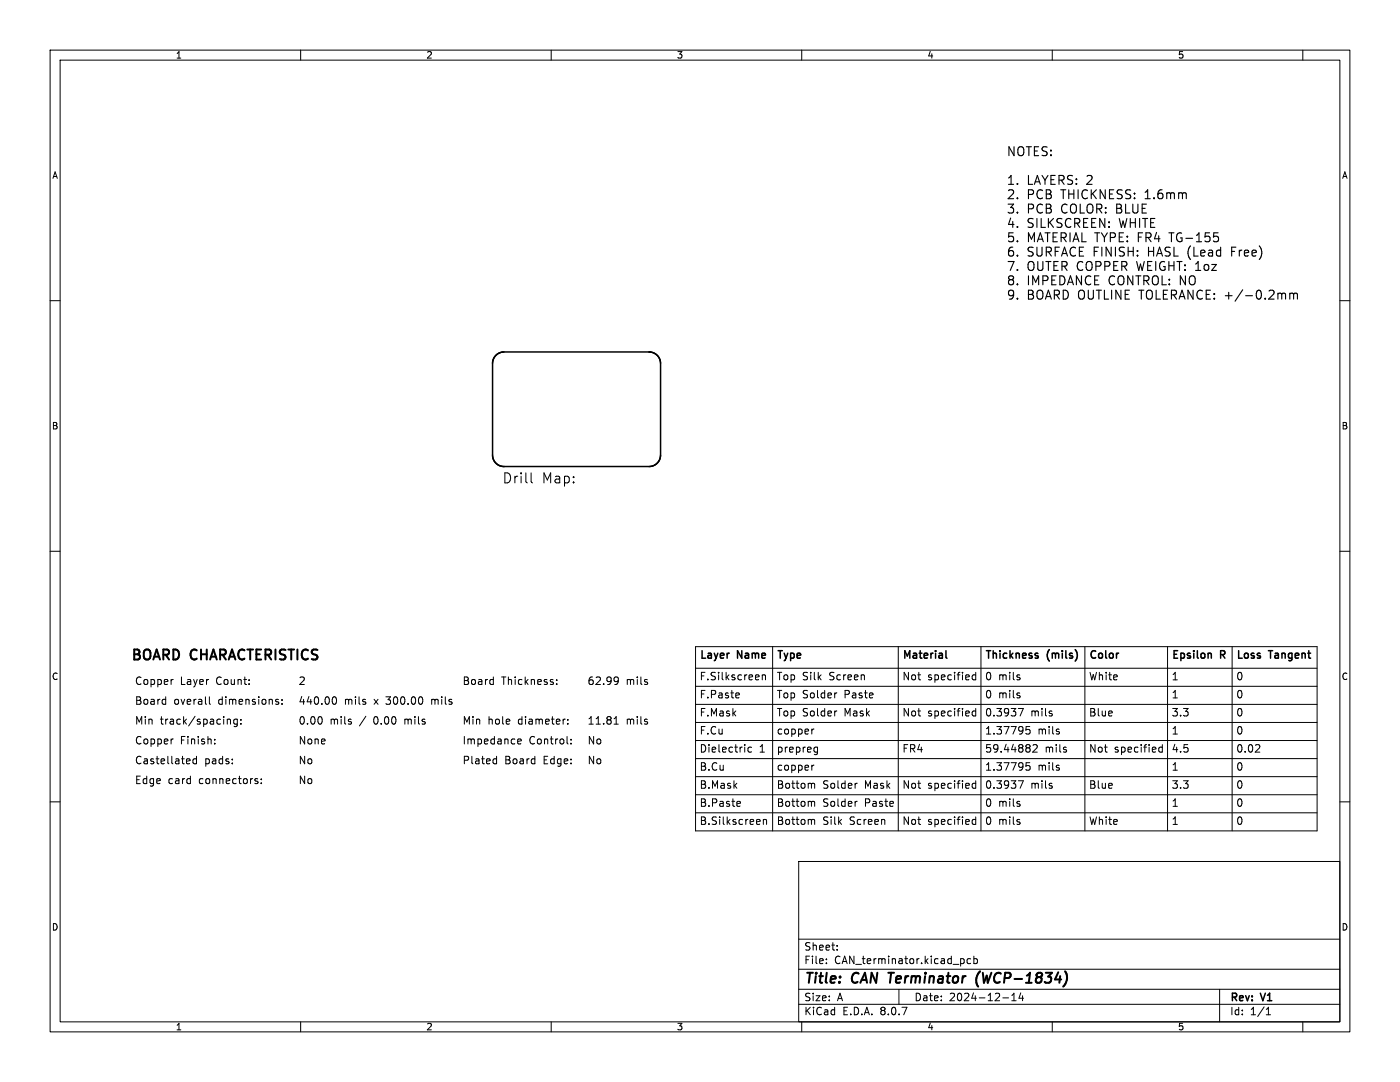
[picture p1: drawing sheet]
<svg xmlns="http://www.w3.org/2000/svg" width="279mm" height="216mm" viewBox="0 0 279 216" stroke-linecap="round" stroke-linejoin="round" font-family="sans-serif">
<defs><g id="words">
<g font-size="2.8">
<text x="26" y="132.7">BOARD</text>
<text x="38.2" y="132.7">CHARACTERISTICS</text>
<text x="160.4" y="196.8">Title:</text>
<text x="170.1" y="196.8">CAN Terminator</text>
<text x="196.4" y="196.8">(WCP-1834)</text>
</g>
<g font-size="2.5">
<text x="200.8" y="31.7">NOTES:</text>
<text x="200.8" y="37.4">1.</text>
<text x="200.8" y="40.2">2.</text>
<text x="205" y="37.4">LAYERS: 2</text>
<text x="205" y="40.2">PCB</text>
<text x="212" y="40.2">THICKNESS:</text>
<text x="229" y="40.2">1.6mm</text>
<text x="200.8" y="43.1">3.</text>
<text x="200.8" y="46">4.</text>
<text x="205" y="43.1">PCB</text>
<text x="205" y="46">SILKSCREEN:</text>
<text x="212" y="43.1">COLOR:</text>
<text x="223.2" y="43.1">BLUE</text>
<text x="223.6" y="46">WHITE</text>
<text x="200.8" y="48.8">5.</text>
<text x="200.8" y="51.7">6.</text>
<text x="205" y="48.8">MATERIAL TYPE: FR4</text>
<text x="205" y="51.7">SURFACE FINISH:</text>
<text x="229.6" y="51.7">HASL (Lead</text>
<text x="234.2" y="48.8">TG-155</text>
<text x="246.8" y="51.7">Free)</text>
<text x="200.8" y="54.6">7.</text>
<text x="200.8" y="57.4">8.</text>
<text x="205" y="54.6">OUTER COPPER</text>
<text x="205" y="57.4">IMPEDANCE</text>
<text x="221.5" y="57.4">CONTROL: NO</text>
<text x="227.4" y="54.6">WEIGHT: 1oz</text>
<text x="200.8" y="60.3">9.</text>
<text x="205" y="60.3">BOARD OUTLINE</text>
<text x="227.9" y="60.3">TOLERANCE: +/-0.2mm</text>
</g>
<g font-size="2.1">
<text x="26.8" y="137.1">Copper</text>
<text x="36" y="137.1">Layer</text>
<text x="43.4" y="137.1">Count:</text>
<text x="59.5" y="137.1">2</text>
<text x="92.2" y="137.1">Board</text>
<text x="100.1" y="137.1">Thickness:</text>
<text x="117.1" y="137.1">62.99</text>
<text x="125" y="137.1">mils</text>
<text x="139.6" y="135.9">F.Silkscreen</text>
<text x="139.6" y="132.2">Layer</text>
<text x="147.2" y="132.2">Name</text>
<text x="154.9" y="132.2">Type</text>
<text x="154.9" y="135.9">Top Silk</text>
<text x="165.2" y="135.9">Screen</text>
<text x="180" y="135.9">Not</text>
<text x="180" y="132.2">Material</text>
<text x="184.9" y="135.9">specified</text>
<text x="196.5" y="135.9">0 mils</text>
<text x="196.5" y="132.2">Thickness</text>
<text x="209" y="132.2">(mils)</text>
<text x="217.3" y="135.9">White</text>
<text x="217.3" y="132.2">Color</text>
<text x="233.8" y="132.2">Epsilon</text>
<text x="233.8" y="135.9">1</text>
<text x="243.6" y="132.2">R</text>
<text x="246.6" y="132.2">Loss</text>
<text x="246.6" y="135.9">0</text>
<text x="253.4" y="132.2">Tangent</text>
<text x="26.8" y="141.1">Board</text>
<text x="34.7" y="141.1">overall</text>
<text x="43.8" y="141.1">dimensions:</text>
<text x="59.5" y="141.1">440.00</text>
<text x="68.8" y="141.1">mils</text>
<text x="74.9" y="141.1">x</text>
<text x="77.6" y="141.1">300.00</text>
<text x="86.9" y="141.1">mils</text>
<text x="139.6" y="143.1">F.Mask</text>
<text x="139.6" y="139.5">F.Paste</text>
<text x="154.9" y="139.5">Top Solder</text>
<text x="154.9" y="143.1">Top Solder</text>
<text x="168.2" y="139.5">Paste</text>
<text x="168.2" y="143.1">Mask</text>
<text x="180" y="143.1">Not</text>
<text x="184.9" y="143.1">specified</text>
<text x="196.5" y="143.1">0.3937</text>
<text x="196.5" y="139.5">0 mils</text>
<text x="205.5" y="143.1">mils</text>
<text x="217.3" y="143.1">Blue</text>
<text x="233.8" y="139.5">1</text>
<text x="233.8" y="143.1">3.3</text>
<text x="246.6" y="139.5">0</text>
<text x="246.6" y="143.1">0</text>
<text x="26.8" y="145">Min</text>
<text x="26.8" y="149">Copper</text>
<text x="32" y="145">track/spacing:</text>
<text x="36" y="149">Finish:</text>
<text x="59.5" y="145">0.00</text>
<text x="59.5" y="149">None</text>
<text x="65.9" y="145">mils</text>
<text x="72.1" y="145">/</text>
<text x="75.1" y="145">0.00</text>
<text x="81.5" y="145">mils</text>
<text x="92.2" y="149">Impedance</text>
<text x="92.2" y="145">Min</text>
<text x="97.4" y="145">hole</text>
<text x="103.6" y="145">diameter:</text>
<text x="105.6" y="149">Control:</text>
<text x="117.1" y="149">No</text>
<text x="117.1" y="145">11.81</text>
<text x="125" y="145">mils</text>
<text x="139.6" y="146.7">F.Cu</text>
<text x="154.9" y="146.7">copper</text>
<text x="196.5" y="146.7">1.37795</text>
<text x="206.9" y="146.7">mils</text>
<text x="233.8" y="146.7">1</text>
<text x="246.6" y="146.7">0</text>
<text x="26.8" y="152.9">Castellated</text>
<text x="40.9" y="152.9">pads:</text>
<text x="59.5" y="152.9">No</text>
<text x="92.2" y="152.9">Plated</text>
<text x="100.8" y="152.9">Board</text>
<text x="108.7" y="152.9">Edge:</text>
<text x="117.1" y="152.9">No</text>
<text x="139.6" y="153.9">B.Cu</text>
<text x="139.6" y="150.3">Dielectric</text>
<text x="151.3" y="150.3">1</text>
<text x="154.9" y="153.9">copper</text>
<text x="154.9" y="150.3">prepreg</text>
<text x="180" y="150.3">FR4</text>
<text x="196.5" y="153.9">1.37795</text>
<text x="196.5" y="150.3">59.44882</text>
<text x="206.9" y="153.9">mils</text>
<text x="208.4" y="150.3">mils</text>
<text x="217.3" y="150.3">Not</text>
<text x="222.2" y="150.3">specified</text>
<text x="233.8" y="153.9">1</text>
<text x="233.8" y="150.3">4.5</text>
<text x="246.6" y="153.9">0</text>
<text x="246.6" y="150.3">0.02</text>
<text x="26.8" y="156.9">Edge</text>
<text x="33.6" y="156.9">card</text>
<text x="40" y="156.9">connectors:</text>
<text x="59.5" y="156.9">No</text>
<text x="139.6" y="157.5">B.Mask</text>
<text x="139.6" y="161.1">B.Paste</text>
<text x="154.9" y="157.5">Bottom</text>
<text x="154.9" y="161.1">Bottom</text>
<text x="164" y="157.5">Solder</text>
<text x="164" y="161.1">Solder</text>
<text x="172.3" y="157.5">Mask</text>
<text x="172.3" y="161.1">Paste</text>
<text x="180" y="157.5">Not</text>
<text x="184.9" y="157.5">specified</text>
<text x="196.5" y="157.5">0.3937</text>
<text x="196.5" y="161.1">0 mils</text>
<text x="205.5" y="157.5">mils</text>
<text x="217.3" y="157.5">Blue</text>
<text x="233.8" y="157.5">3.3</text>
<text x="233.8" y="161.1">1</text>
<text x="246.6" y="161.1">0</text>
<text x="246.6" y="157.5">0</text>
<text x="139.6" y="164.7">B.Silkscreen</text>
<text x="154.9" y="164.7">Bottom</text>
<text x="164" y="164.7">Silk</text>
<text x="169.3" y="164.7">Screen</text>
<text x="180" y="164.7">Not</text>
<text x="184.9" y="164.7">specified</text>
<text x="196.5" y="164.7">0 mils</text>
<text x="217.3" y="164.7">White</text>
<text x="233.8" y="164.7">1</text>
<text x="246.6" y="164.7">0</text>
<text x="160.4" y="189.9">Sheet:</text>
<text x="160.4" y="192.6">File:</text>
<text x="166.5" y="192.6">CAN_terminator.kicad_pcb</text>
<text x="160.4" y="202.8">KiCad</text>
<text x="160.4" y="200">Size:</text>
<text x="167" y="200">A</text>
<text x="168.1" y="202.8">E.D.A.</text>
<text x="175.7" y="202.8">8.0.7</text>
<text x="182.4" y="200">Date:</text>
<text x="189.4" y="200">2024-12-14</text>
<text x="245.4" y="200.2">Rev:</text>
<text x="245.4" y="202.8">Id:</text>
<text x="249.5" y="202.8">1/1</text>
<text x="251.8" y="200.2">V1</text>
</g>
<g font-size="1.8">
<text x="35" y="11.9">1</text>
<text x="85" y="11.9">2</text>
<text x="135" y="11.9">3</text>
<text x="185" y="11.9">4</text>
<text x="235" y="11.9">5</text>
<text x="10.3" y="35.9">A</text>
<text x="267.7" y="35.9">A</text>
<text x="10.3" y="85.9">B</text>
<text x="267.7" y="85.9">B</text>
<text x="10.3" y="135.9">C</text>
<text x="267.7" y="135.9">C</text>
<text x="10.3" y="185.9">D</text>
<text x="267.7" y="185.9">D</text>
<text x="35" y="205.8">1</text>
<text x="85" y="205.8">2</text>
<text x="135" y="205.8">3</text>
<text x="185" y="205.8">4</text>
<text x="235" y="205.8">5</text>
</g>
</g></defs>
<g fill="none" stroke="#000" stroke-width=".2">
<path d="M10 10h259.4v195.9h-259.4zM12 12h255.4v191.9h-255.4zM60 10v2M110 10v2M160 10v2M210 10v2M260 10v2M10 60h2M267.4 60h2M100.8 94.4a1.01 1.01 0 0 1 1.1 1 1.01 1.01 0 0 1-1.1 1zM102.8 95v1.4M103.3 95l-.4 .1-.1 .3"/>
<path d="M104 94.4v.1M104 95v1.4M104.9 94.4v1.7l.3 .3M106 94.4v1.7l.3 .3M108.6 96.4v-2l.6 1.4 .7-1.4v2M110.9 95.1h.7l.1 1.3M111.7 95.5l-.7 .1a.39 .39 0 0 0-.3 .4 .39 .39 0 0 0 .3 .4l.7-.1M112.7 95.1l.5-.1 .4 .4v.6l-.2 .3h-.7M112.7 95v2M114.5 95.1v.2M114.5 96.2v.2M10 110h2"/>
<path d="M267.4 110h2M32.9 139.5l.2 .1M33.1 139v1.5M34.6 135.6l-.3 .1M41.8 139v1.3l.2 .2M55.4 139.5l.2 .1M56.3 139.6v.2M66.4 139.2l.3-.2a.8 .8 0 0 1 .5 .8 .8 .8 0 0 1-.5 .7l-.3-.1M86.2 139.5v1M86.4 139.5l-.2 .2M98.3 135.6l.2 .1M98.5 135.1v1.5"/>
<path d="M98.5 136.5l-.2 .1M111.1 136.4v.2M111.1 135.7v.1M122.8 135.1l.5 .1a.99 .99 0 0 1-.3 1.4M123.4 135.7l-.1 .2-.5 .1M138.8 133.3h124.1M138.8 129h124.1v36.8h-124.1zM138.8 136.9h124.1M147.3 138.3l.3 .3-.8 .2M147.5 139.2l-.2 .1M152.1 134.8l.2-.1h.4l.1 1M152.1 134.7v1"/>
<path d="M154.2 129v36.8M167 138.3l-.3 .1M172.4 134.7l.1 1M174.2 138.3v.3l-.7 .2M179.3 129v36.8M194.7 134.2v1.5M194.7 134.7h-.4l-.3 .2 .2 .7h.5M195.8 129v36.8M203.4 135.2l.2 .2-.2 .3M203.4 138.8l.2 .2-.2 .3M203.4 134.7h.1M203.4 138.3h.1"/>
<path d="M216.5 129v36.8M233 129v36.8M245.9 129v36.8M33.1 140.5h-.2M34.6 147.5h-.3M37.9 151.5v.3l-.7 .1M39.2 151.5l-.4-.1-.3 .3 .1 .6h.6M39.2 150.9v1.5M42.9 147.5v.2M42.9 148.3v.2M45.4 143.6h.5l.1 .9M47.4 143.6l-.5-.1-.3 .3 .2 .6h.6"/>
<path d="M47.4 143.5v1.2l-.3 .3-.4-.1M48.1 144.4v.1M48.1 143.6v.1M51.3 155.9l.2 .2-.2 .3M51.3 155.4h.1M52.1 156.2v.2M52.1 155.4v.2M55.4 140l.2 .3-.2 .2M56.3 140.4v.1M64.2 143.1l.1 .5-.1 .8M80.8 143.5v1M81 143.5l-.2 .1"/>
<path d="M98.7 151.4l.4 .1M99.1 150.9v1.5M99.1 152.3l-.4 .1M103.3 148l.7-.2v-.3h-.5l-.2 .2 .1 .7h.6M113.3 144.4v.1M113.3 143.6v.1M114 148.3v.2M114 147.5v.2M122.5 144.5h.9M122.5 143.4l.5-.4v1.5M138.8 158.6h124.1M138.8 147.8h124.1"/>
<path d="M138.8 151.4h124.1M138.8 155h124.1M138.8 144.2h124.1M138.8 140.6h124.1M147.3 159.9l.4 .1 .1 .3-.7 .1M150 149.2l-.4-.1-.3 .3 .1 .6h.6M162.2 156.3l.4 .2v.8M162.2 159.9l.4 .2v.8M162.4 145.5l-.4 .3M162.4 152.7l-.4 .3M162.7 149.1l.5 .1M163.2 150l-.5 .1"/>
<path d="M163.2 149.1v1.2l-.2 .2-.3 .1M167 141.9l-.3 .1M171.1 156.3l-.4 .1M171.1 159.9l-.4 .1M178.2 160l.1 .3-.7 .1M194.7 141.4v1.5M194.7 155.8v1.5M194.7 156.4l-.4-.1-.3 .3 .2 .6h.5M194.7 141.9h-.4l-.3 .3 .2 .6h.5M203.2 141.4h1l-.6 1.5M203.2 155.8h1l-.6 1.5M203.4 159.9l.1 .1"/>
<path d="M205.5 145h-.7l-.1 .7 .2-.2 .5 .1 .2 .2-.1 .5-.2 .2-.6-.2M205.5 152.2h-.7l-.1 .7 .2-.1h.5l.2 .2-.1 .5-.2 .2-.6-.2M206.2 148.7l.5-.1 .3 .4-.9 1.1h.9M209.8 142.4l.2 .2-.2 .3M209.8 156.8l.2 .2-.2 .3M209.8 141.9h.1M209.8 156.3l.1 .1M211.2 153.2l.2 .2-.2 .3M211.2 146l.2 .2-.2 .3M211.2 152.7l.2 .1M211.2 145.5h.2M212.7 149.6l.2 .2-.2 .3"/>
<path d="M212.7 149.1l.1 .1M232 148.6v1.5M232 149.2l-.5-.1-.2 .3 .1 .6h.6M251.3 148.7l.1 .2v.3l-.9 .9h.9M10 160h2M138.8 162.2h124.1M147.7 160.8l-.4 .1M152.3 163.5v1M152.3 163.6l.3-.1 .3 .1 .1 .9M159.4 171.9h108v32h-108zM162.2 163.5l.4 .2v.8M176.5 163.6l.1 .9"/>
<path d="M194.7 163v1.5M194.7 163.6l-.4-.1-.3 .3 .2 .6h.5M203.4 160.4l.2 .2-.2 .3M203.4 164l.2 .2-.2 .3M203.4 163.5l.1 .1M267.4 160h2M159.4 197.4h108M159.4 193.4h108M159.4 187.4h108M164.9 192.1v.2M164.9 191.4v.1M167.1 189.4v.2"/>
<path d="M167.1 188.7v.1M179.4 197.4v3M191.9 191.3h.2l.3 .3v.5l-.5 .2M193.7 191.4l-.4-.1-.3 .3 .1 .6h.6M194.4 191.4l.4-.1 .3 .3-.2 .6h-.5M194.4 190.8v1.5M200.1 199.1h1.2M201.9 199.7h.9M201.9 198.6l.5-.4v1.5M203.7 198.1l-.3 1.1h.9M204.1 198.7v1M243.4 197.4v6.5"/>
<path d="M60 203.9v2M110 203.9v2M159.4 200.4h108M160 203.9v2M210 203.9v2M252.7 202.5h.9M252.7 201.4l.4-.4v1.5M260 203.9v2"/>
</g>
<g fill="none" stroke="#000" stroke-width=".4">
<path d="M27.7 129.8l-.2-.2h-.7v2M28.8 129.9a.68 .68 0 0 1 1.1 0M30.6 131.6l.7-2 .6 2M33.6 129.8l-.2-.2h-.8v2M35.5 129.9l-.4-.3h-.5v2M39.3 129.8l-.1-.1a.72 .72 0 0 0-1 .2M40.1 129.6v2M41.3 129.6v2M41.9 131.6l.7-2 .7 2M45 129.8l-.3-.2h-.8v2M45.6 131.6l.7-2 .7 2M48.8 129.8l-.1-.1a.72 .72 0 0 0-1 .2"/>
<path d="M49.4 129.6h1.1M49.9 129.6v2M52.1 129.6h-.9v2M54 129.8l-.3-.2h-.7v2M55 129.6v2M57 129.7l-.8-.1-.3 .2M57.5 129.6h1.2M58.1 129.6v2M59.4 129.6v2M61.5 129.8l-.1-.1a.72 .72 0 0 0-1 .2M63.4 129.7l-.8-.1-.3 .2M195.6 193.8a2.35 2.35 0 0 0-.4 3.1"/>
</g>
<g fill="none" stroke="#000" stroke-width=".3">
<path d="M99 70.9a2.28 2.28 0 0 1 1.6-.7h28.9a2.29 2.29 0 0 1 2.3 2.3v18.3a2.29 2.29 0 0 1-2.3 2.3h-28.9a2.29 2.29 0 0 1-2.3-2.3v-18.3a2.28 2.28 0 0 1 .7-1.6zM129.5 70.2h.1M140.1 129.8v1.5M145.4 130.3h.1M148 129.8v1.5l-.8-1.5v1.5M155.3 129.8h.8M155.7 129.8v1.5M180.6 131.3v-1.5l.5 1.1 .5-1.1v1.5M183.6 129.8v1.3M186.7 129.8v.2M188 130.4l.1 .9M188.1 131.3h-.2"/>
<path d="M188.1 130.7l-.2 .1M188.8 129.8v1.3l.2 .2M196.9 129.8h.8M197.3 129.8v1.5M198.2 129.8v1.5M199.6 129.8v.2M201.6 129.8v1.5M206.6 130.6l.6 .5-.2 .2h-.4M207.1 130.4l-.3-.1-.2 .3M209.4 129.6l-.3 .5M212 129.8v.2M212.7 129.8v1.3"/>
<path d="M214.6 129.6a1.74 1.74 0 0 1 0 2.2M218.7 130l-.5-.2-.3 .3M220.7 129.8v1.3M223.2 130.3l-.2 .1M235 129.8h-.7v1.5M238.2 129.8v.2M239 129.8v1.3M241.2 130.4h.5v.9M244.4 130l-.2-.2h-.6v1.5M247.2 129.8v1.5M253.1 129.8h.9M253.6 129.8v1.5"/>
<path d="M261.2 129.8v1.3"/>
</g>
<path d="M233.3 46.5h1M245.8 50.2h.6M246.7 49.3h-.9v1.8M256.3 58.5l.3 .3v.9M257.4 58.5v1.2M257.4 58.7l.5-.2 .3 .3M258.2 58.8l.2-.3 .4 .1 .1 1.1M258.2 58.8v.9" fill="none" stroke="#000" stroke-width=".22"/>
<use href="#words"/>
</svg>
